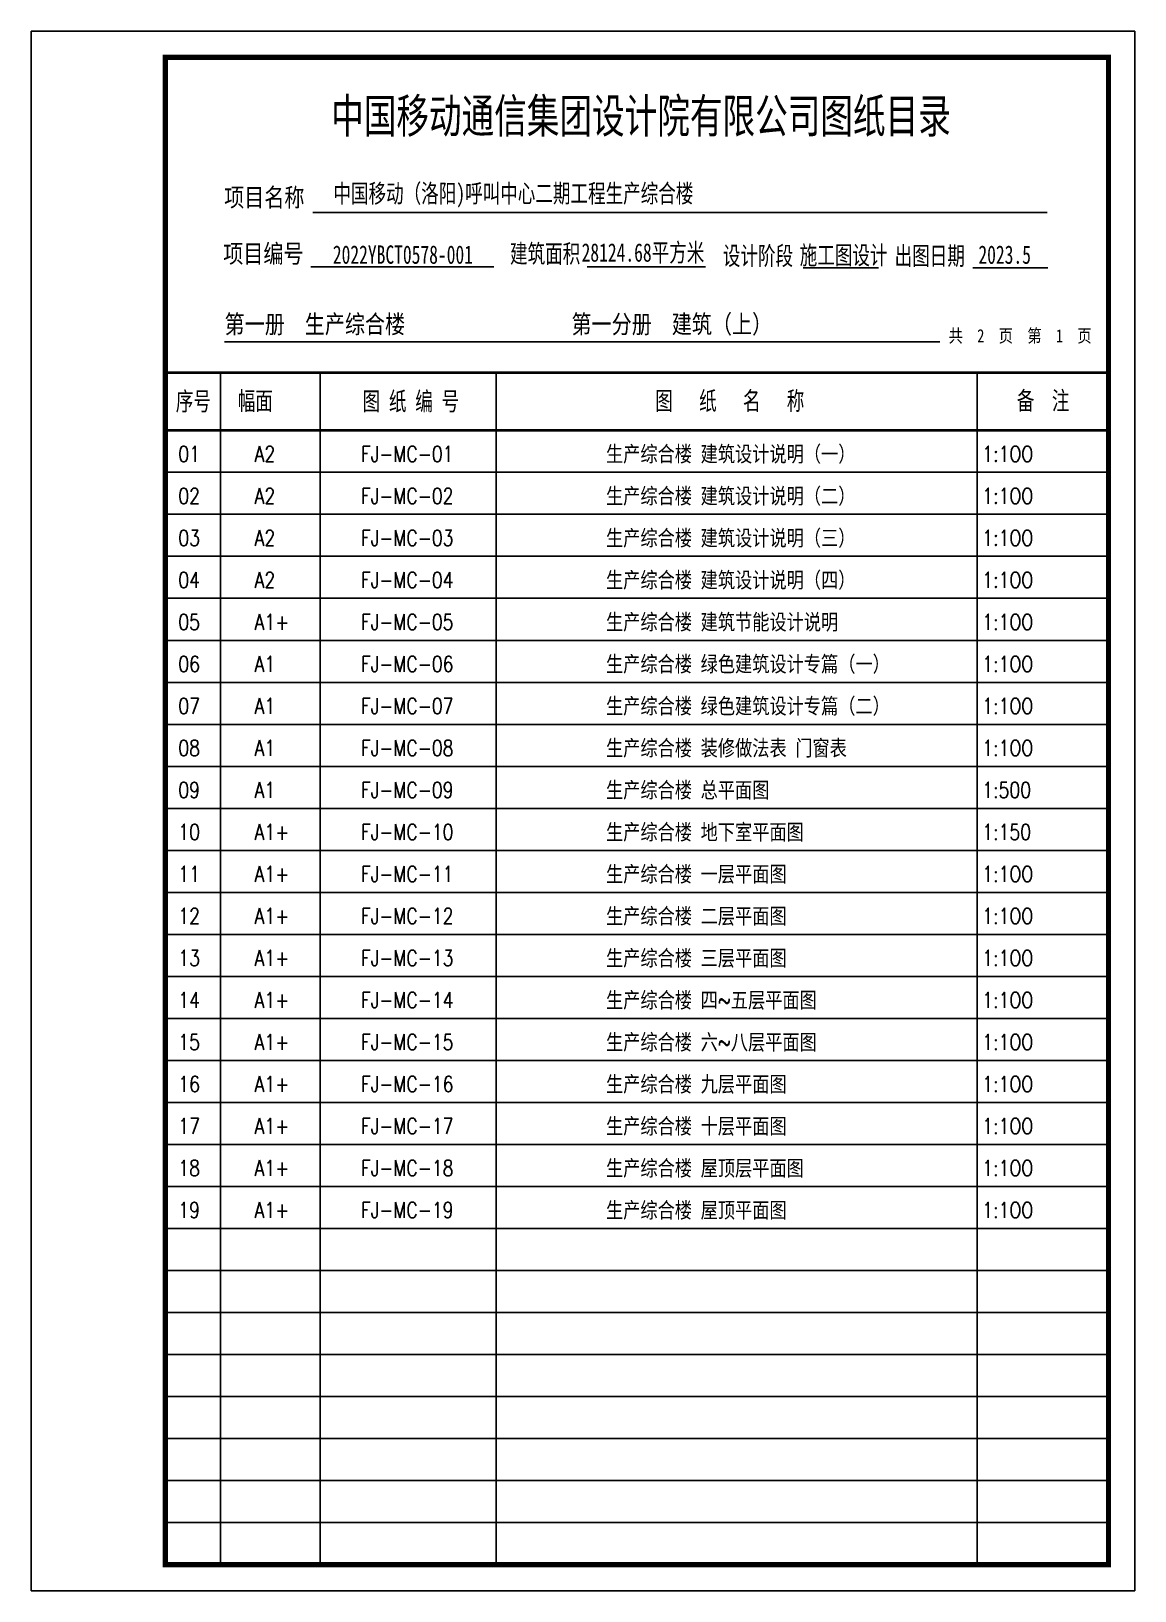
# Model space of a CAD drawing. Extents: x 1109697 to 1467097, y -139975 to 53891.
# Drawn here: x 1193797 to 1214797, y -5509 to 24191 of the extents above; entities that cross this region are included whole.
import ezdxf
from ezdxf.enums import TextEntityAlignment as Align

# ---------------------------------------------------------------- set-up
doc = ezdxf.new("R2010")
doc.units = 0
doc.header["$LTSCALE"] = 1000
doc.header["$MEASUREMENT"] = 0
doc.layers.add('表头', color=7, linetype='Continuous')
doc.styles.add('ROMANS', font='romans__.ttf', dxfattribs={"width": 0.7})
doc.styles.add('ST', font='')
doc.styles.add('TureType黑体', font='simhei.ttf', dxfattribs={"width": 0.7})
doc.styles.get('ST').set_extended_font_data('NSimSun')

msp = doc.modelspace()

# ---------------------------------------------------------------- linework, layer by layer
msp.add_line((1202222, -3409), (1211797, -3409))
at = {"layer": '表头', "color": 4}
for p, q in [((1193797, -5509), (1193797, 24191)), ((1193797, 24191), (1214797, 24191)), ((1193797, -5509), (1193797, 24191)), ((1214797, -5509), (1214797, 24191)), ((1214797, -5509), (1214797, 24191)), ((1214797, 24191), (1214797, -5509)), ((1199156, 20736), (1213127, 20736)), ((1199120, 19704), (1202598, 19704)), ((1204377, 19704), (1206626, 19704)), ((1208486, 19686), (1209919, 19686)), ((1211715, 19686), (1213144, 19686)), ((1197473, 18273), (1211088, 18273)), ((1197397, -5009), (1197397, 17691)), ((1199297, -5023), (1199297, 17677)), ((1202647, -5009), (1202647, 17691)), ((1211797, -5009), (1211797, 17691)), ((1193797, -5509), (1214797, -5509))]:
    msp.add_line(p, q, dxfattribs=at)
at = {"layer": '表头', "color": 7}
for p, q in [((1214297, 16591), (1196347, 16591)), ((1214297, 15791), (1196347, 15791)), ((1214297, 14991), (1196347, 14991)), ((1214297, 14191), (1196347, 14191)), ((1214297, 13391), (1196347, 13391)), ((1214297, 12591), (1196347, 12591)), ((1214297, 11791), (1196347, 11791)), ((1214297, 10991), (1196347, 10991)), ((1214297, 10191), (1196347, 10191)), ((1214297, 9391), (1196347, 9391)), ((1214297, 8591), (1196347, 8591)), ((1214297, 7791), (1196347, 7791)), ((1214297, 6991), (1196347, 6991)), ((1214297, 6191), (1196347, 6191)), ((1214297, 5391), (1196347, 5391)), ((1214297, 4591), (1196347, 4591)), ((1214297, 3791), (1196347, 3791)), ((1214297, 2991), (1196347, 2991)), ((1214297, 2191), (1196347, 2191)), ((1214297, 1391), (1196347, 1391)), ((1214297, 591), (1196347, 591)), ((1214297, -209), (1196347, -209)), ((1214297, -1009), (1196347, -1009)), ((1214297, -1809), (1196347, -1809)), ((1214297, -2609), (1196347, -2609)), ((1214297, -3409), (1196347, -3409)), ((1214297, -4209), (1196347, -4209))]:
    msp.add_line(p, q, dxfattribs=at)
at = {"layer": '表头', "color": 4, "const_width": 100}
msp.add_lwpolyline([(1214297, -5009), (1196347, -5009), (1196347, 23691), (1214297, 23691)], close=True, dxfattribs=at)
at = {"layer": '表头', "color": 4, "const_width": 50}
for points in [[(1214297, 17691), (1196347, 17691)], [(1214297, 16591), (1196347, 16591)]]:
    msp.add_lwpolyline(points, dxfattribs=at)

# ---------------------------------------------------------------- texts
at = {"color": 7, "style": 'ROMANS', "width": 0.8}
for s, p in [('生产综合楼 建筑设计说明（一）', (1204734, 15991)), ('01', (1196597, 15991)), ('A2', (1198049, 15991)), ('FJ-MC-01', (1200073, 15991)), ('1:1OO', (1211897, 15991)), ('02', (1196597, 15191)), ('A2', (1198049, 15191)), ('FJ-MC-02', (1200073, 15191)), ('生产综合楼 建筑设计说明（二）', (1204734, 15191)), ('1:1OO', (1211897, 15191)), ('03', (1196597, 14391)), ('A2', (1198049, 14391)), ('FJ-MC-03', (1200073, 14391)), ('生产综合楼 建筑设计说明（三）', (1204734, 14391)), ('1:1OO', (1211897, 14391)), ('04', (1196597, 13591)), ('A2', (1198049, 13591)), ('FJ-MC-04', (1200073, 13591)), ('生产综合楼 建筑设计说明（四）', (1204734, 13591)), ('1:1OO', (1211897, 13591)), ('05', (1196597, 12791)), ('A1+', (1198049, 12791)), ('FJ-MC-05', (1200073, 12791)), ('生产综合楼 建筑节能设计说明', (1204734, 12791)), ('1:1OO', (1211897, 12791)), ('06', (1196597, 11991)), ('A1', (1198049, 11991)), ('FJ-MC-06', (1200073, 11991)), ('生产综合楼 绿色建筑设计专篇（一）', (1204734, 11991)), ('1:1OO', (1211897, 11991)), ('07', (1196597, 11191)), ('A1', (1198049, 11191)), ('FJ-MC-07', (1200073, 11191)), ('生产综合楼 绿色建筑设计专篇（二）', (1204734, 11191)), ('1:1OO', (1211897, 11191)), ('生产综合楼 装修做法表 门窗表', (1204734, 10391)), ('08', (1196597, 10391)), ('A1', (1198049, 10391)), ('FJ-MC-08', (1200073, 10391)), ('1:1OO', (1211897, 10391)), ('09', (1196597, 9591)), ('A1', (1198049, 9591)), ('FJ-MC-09', (1200073, 9591)), ('生产综合楼 总平面图', (1204734, 9591)), ('1:500', (1211897, 9591)), ('10', (1196597, 8791)), ('A1+', (1198049, 8791)), ('FJ-MC-10', (1200073, 8791)), ('生产综合楼 地下室平面图', (1204734, 8791)), ('1:150', (1211897, 8791)), ('生产综合楼 一层平面图', (1204734, 7991)), ('11', (1196597, 7991)), ('A1+', (1198049, 7991)), ('FJ-MC-11', (1200073, 7991)), ('1:1OO', (1211897, 7991)), ('12', (1196597, 7191)), ('A1+', (1198049, 7191)), ('FJ-MC-12', (1200073, 7191)), ('生产综合楼 二层平面图', (1204734, 7191)), ('1:1OO', (1211897, 7191)), ('13', (1196597, 6391)), ('A1+', (1198049, 6391)), ('FJ-MC-13', (1200073, 6391)), ('生产综合楼 三层平面图', (1204734, 6391)), ('1:1OO', (1211897, 6391)), ('14', (1196597, 5591)), ('A1+', (1198049, 5591)), ('FJ-MC-14', (1200073, 5591)), ('生产综合楼 四~五层平面图', (1204734, 5591)), ('1:1OO', (1211897, 5591)), ('15', (1196597, 4791)), ('A1+', (1198049, 4791)), ('FJ-MC-15', (1200073, 4791)), ('生产综合楼 六~八层平面图', (1204734, 4791)), ('1:1OO', (1211897, 4791)), ('16', (1196597, 3991)), ('A1+', (1198049, 3991)), ('FJ-MC-16', (1200073, 3991)), ('生产综合楼 九层平面图', (1204734, 3991)), ('1:1OO', (1211897, 3991)), ('17', (1196597, 3191)), ('A1+', (1198049, 3191)), ('FJ-MC-17', (1200073, 3191)), ('生产综合楼 十层平面图', (1204734, 3191)), ('1:1OO', (1211897, 3191)), ('18', (1196597, 2391)), ('A1+', (1198049, 2391)), ('FJ-MC-18', (1200073, 2391)), ('生产综合楼 屋顶层平面图', (1204734, 2391)), ('1:1OO', (1211897, 2391)), ('19', (1196597, 1591)), ('A1+', (1198049, 1591)), ('FJ-MC-19', (1200073, 1591)), ('生产综合楼 屋顶平面图', (1204734, 1591)), ('1:1OO', (1211897, 1591))]:
    msp.add_text(s, height=300, dxfattribs=at).set_placement(p)
at = {"layer": '表头', "color": 7, "width": 0.7}
for s, height, style, p in [('中国移动通信集团设计院有限公司图纸目录', 650, 'TureType黑体', (1205400, 22593)), ('2022YBCT0578-001', 350, 'ST', (1200870, 19937))]:
    msp.add_text(s, height=height, dxfattribs=dict(at, style=style)).set_placement(p, align=Align.MIDDLE)
at = {"layer": '表头', "color": 7, "style": 'ST'}
for s, height, width, p in [('项目名称', 350, 0.8, (1197469, 20851)), ('              28124.68平方米', 350, 0.7, (1201937, 19802)), ('项目编号', 350, 0.8, (1197451, 19780)), ('建筑面积', 350, 0.7, (1202908, 19780)), ('设计阶段', 350, 0.7, (1206958, 19739)), ('施工图设计', 350, 0.7, (1208421, 19751)), ('出图日期', 350, 0.7, (1210226, 19738)), ('2023.5', 350, 0.7, (1211821, 19761)), ('第一册  生产综合楼', 350, 0.8, (1197476, 18438)), ('第一分册  建筑（上）', 350, 0.8, (1204078, 18438)), ('共  2  页  第  1  页', 250, 0.8, (1211254, 18266)), ('序号', 350, 0.7, (1196549, 16969)), ('幅面', 350, 0.7, (1197726, 16977)), ('图 纸 编 号', 350, 0.7, (1200103, 16969)), ('图   纸   名   称', 350, 0.7, (1205672, 16977)), ('备  注', 350, 0.7, (1212552, 16981))]:
    msp.add_text(s, height=height, dxfattribs=dict(at, width=width)).set_placement(p)
at = {"layer": '表头', "color": 7, "lineweight": 0, "style": 'ST', "width": 0.7}
msp.add_text('中国移动（洛阳)呼叫中心二期工程生产综合楼', height=350, dxfattribs=at).set_placement((1202972, 21085), align=Align.MIDDLE)

doc.saveas('drawing.dxf')
